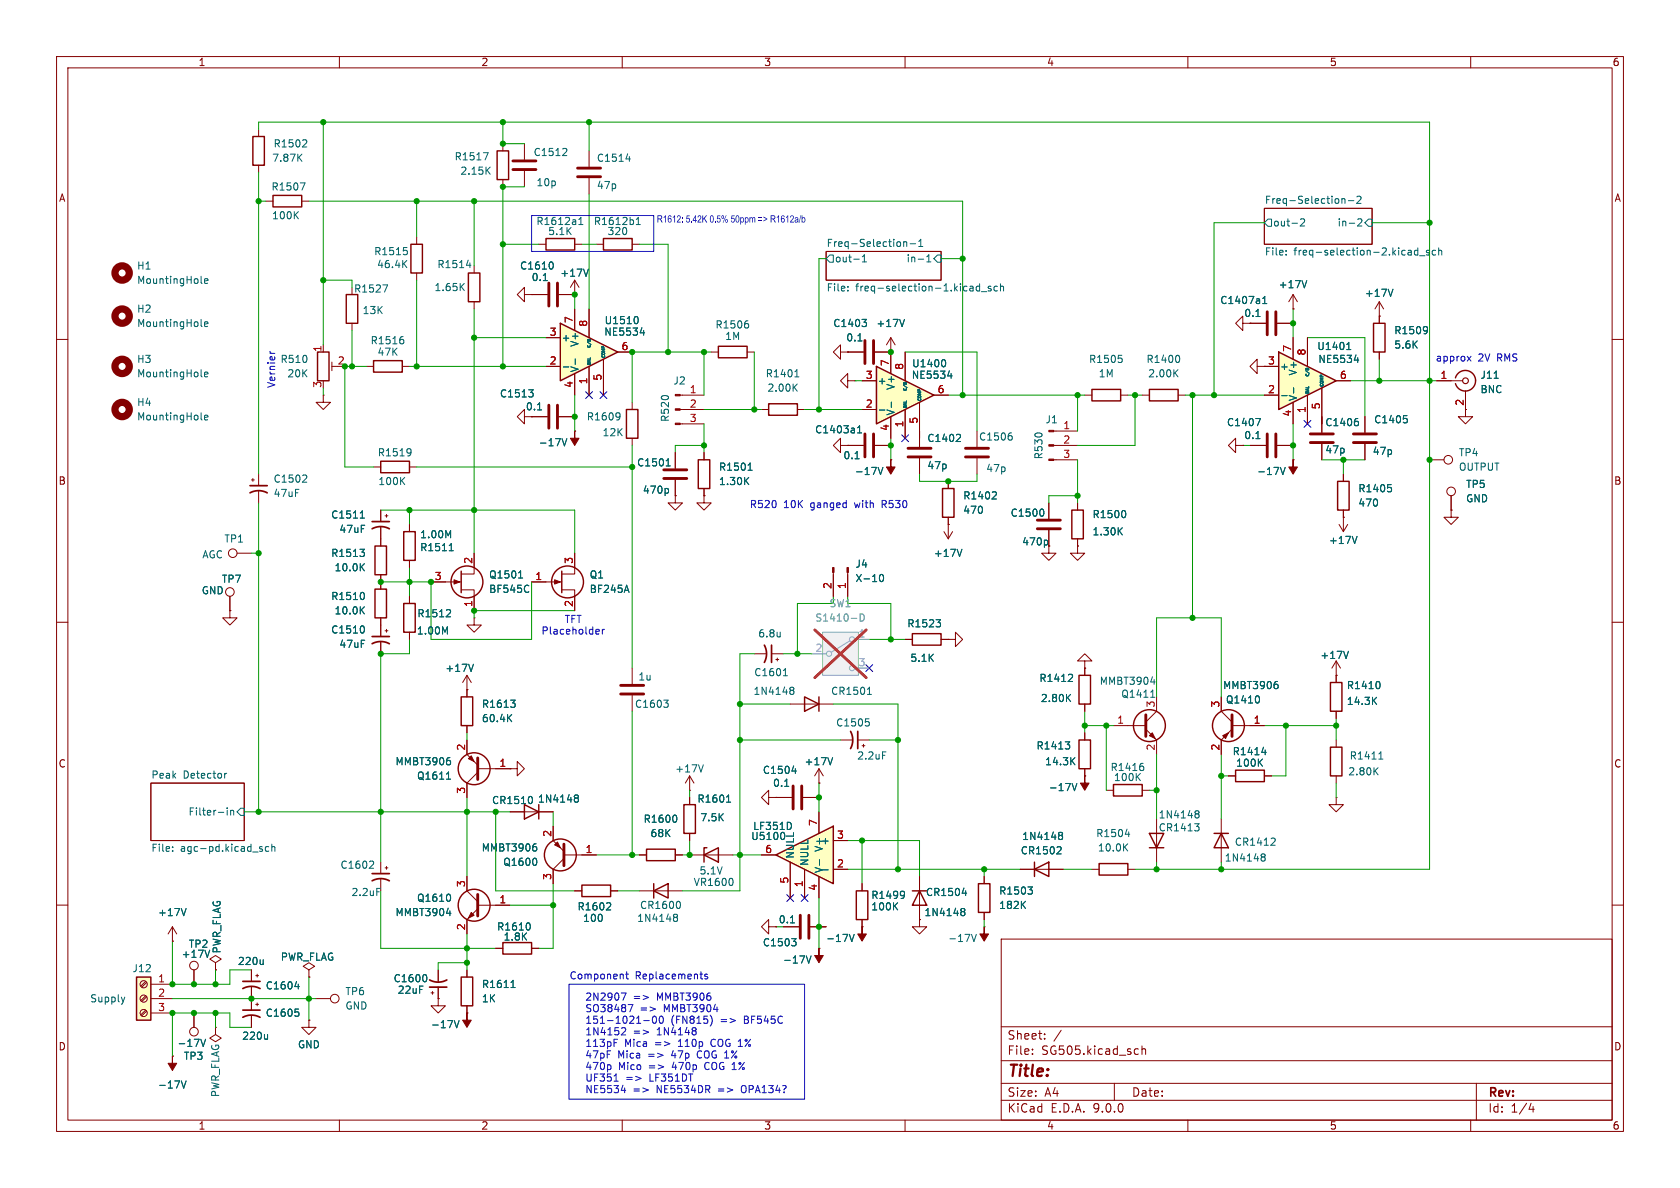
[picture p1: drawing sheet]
<svg xmlns="http://www.w3.org/2000/svg" width="297mm" height="210mm" viewBox="0 0 297 210" stroke-linecap="round" stroke-linejoin="round" font-family="sans-serif">
<defs><g id="words">
<text font-size="2.8" fill="#840000" x="178" y="190.9">Title:</text>
<g font-size="2.1" fill="#840000">
<text x="178" y="184">Sheet:</text>
<text x="178" y="186.7">File:</text>
<text x="184.1" y="186.7">SG505.kicad_sch</text>
<text x="178" y="196.9">KiCad</text>
<text x="178" y="194.1">Size:</text>
<text x="184.7" y="194.1">A4</text>
<text x="185.7" y="196.9">E.D.A.</text>
<text x="193.3" y="196.9">9.0.0</text>
<text x="200" y="194.1">Date:</text>
<text x="263" y="194.3">Rev:</text>
<text x="263" y="196.9">Id:</text>
<text x="267.1" y="196.9">1/4</text>
</g>
<g font-size="1.8" fill="#840000">
<text x="35" y="11.9">1</text>
<text x="85" y="11.9">2</text>
<text x="135" y="11.9">3</text>
<text x="185" y="11.9">4</text>
<text x="235" y="11.9">5</text>
<text x="285" y="11.9">6</text>
<text x="10.3" y="35.9">A</text>
<text x="285.3" y="35.9">A</text>
<text x="10.3" y="85.9">B</text>
<text x="285.3" y="85.9">B</text>
<text x="10.3" y="135.9">C</text>
<text x="285.3" y="135.9">C</text>
<text x="137.6" y="163.4">0.1</text>
<text x="10.3" y="185.9">D</text>
<text x="285.3" y="185.9">D</text>
<text x="35" y="199.9">1</text>
<text x="85" y="199.9">2</text>
<text x="135" y="199.9">3</text>
<text x="185" y="199.9">4</text>
<text x="235" y="199.9">5</text>
<text x="285" y="199.9">6</text>
</g>
<g font-size="1.8" fill="#006464">
<text x="48" y="28.8">7.87K</text>
<text x="48.3" y="26.3">R1502</text>
<text x="80.3" y="28.5">R1517</text>
<text x="94.2" y="27.8">C1512</text>
<text x="105.4" y="28.8">C1514</text>
<text x="47.9" y="33.9">R1507</text>
<text x="81.3" y="31.1">2.15K</text>
<text x="94.8" y="33.1">10p</text>
<text x="105.4" y="33.6">47p</text>
<text x="48" y="39">100K</text>
<text x="94.7" y="40">R1612a1</text>
<text x="96.8" y="41.8">5.1K</text>
<text x="104.9" y="40">R1612b1</text>
<text x="107.3" y="41.8">320</text>
<text x="223.5" y="36.1">Freq-Selection-2</text>
<text x="225" y="40.2">out-2</text>
<text x="236.4" y="40.2">in-2</text>
<text x="24.1" y="47.9">H1</text>
<text x="66" y="45.3">R1515</text>
<text x="66.6" y="47.6">46.4K</text>
<text x="77.2" y="47.6">R1514</text>
<text x="91.8" y="47.9">C1610</text>
<text x="146" y="43.7">Freq-Selection-1</text>
<text x="147.5" y="46.6">out-1</text>
<text x="160.2" y="46.6">in-1</text>
<text x="223.5" y="45.5">File:</text>
<text x="228.7" y="45.5">freq-selection-2.kicad_sch</text>
<text x="24.1" y="50.4">MountingHole</text>
<text x="62.5" y="51.9">R1527</text>
<text x="76.7" y="51.7">1.65K</text>
<text x="93.9" y="49.9">0.1</text>
<text x="99" y="49.1">+17V</text>
<text x="146" y="51.8">File:</text>
<text x="151.3" y="51.8">freq-selection-1.kicad_sch</text>
<text x="215.6" y="53.9">C1407a1</text>
<text x="226" y="51.2">+17V</text>
<text x="241.2" y="52.7">+17V</text>
<text x="24.1" y="55.5">H2</text>
<text x="24.1" y="58">MountingHole</text>
<text x="64" y="55.7">13K</text>
<text x="106.7" y="59.5">NE5534</text>
<text x="106.8" y="57.5">U1510</text>
<text x="126.4" y="58.3">R1506</text>
<text x="147.2" y="58">C1403</text>
<text x="154.8" y="58">+17V</text>
<text x="219.9" y="56.2">0.1</text>
<text x="246.4" y="59.3">R1509</text>
<text x="24.1" y="64.4">H3</text>
<text x="49.5" y="64.4">R510</text>
<text x="65.4" y="61.1">R1516</text>
<text x="66.6" y="63.1">47K</text>
<text x="99.2" y="60.6">+</text>
<text x="102.5" y="65.9" transform="rotate(-90 102.5 65.9)">V-</text>
<text x="102.5" y="61.4" transform="rotate(-90 102.5 61.4)">V+</text>
<text x="128.1" y="60.3">1M</text>
<text x="149.5" y="60.6">0.1</text>
<text x="161.2" y="65.1">U1400</text>
<text x="192.4" y="64.4">R1505</text>
<text x="202.6" y="64.4">R1400</text>
<text x="226.2" y="65.6">+</text>
<text x="232.8" y="62.1">U1401</text>
<text x="233" y="64.4">NE5534</text>
<text x="246.4" y="61.8">5.6K</text>
<text x="24.1" y="72">H4</text>
<text x="24.1" y="66.9">MountingHole</text>
<text x="50.7" y="66.9">20K</text>
<text x="88.3" y="70.5">C1513</text>
<text x="119" y="68.2">J2</text>
<text x="135.3" y="66.9">R1401</text>
<text x="135.6" y="69.4">2.00K</text>
<text x="155.1" y="68.2">+</text>
<text x="158.3" y="69" transform="rotate(-90 158.3 69)">V+</text>
<text x="161.1" y="67.2">NE5534</text>
<text x="194.1" y="66.9">1M</text>
<text x="202.9" y="66.9">2.00K</text>
<text x="229.5" y="71" transform="rotate(-90 229.5 71)">V-</text>
<text x="229.5" y="66.5" transform="rotate(-90 229.5 66.5)">V+</text>
<text x="261.6" y="69.7">BNC</text>
<text x="261.6" y="67.2">J11</text>
<text x="24.1" y="74.5">MountingHole</text>
<text x="92.9" y="72.7">0.1</text>
<text x="103.6" y="74.5">R1609</text>
<text x="106.4" y="77.3">12K</text>
<text x="118.5" y="74.7" transform="rotate(-90 118.5 74.7)">R520</text>
<text x="144" y="76.8">C1403a1</text>
<text x="158.3" y="73.5" transform="rotate(-90 158.3 73.5)">V-</text>
<text x="184.7" y="75">J1</text>
<text x="216.8" y="75.5">C1407</text>
<text x="219.9" y="77.8">0.1</text>
<text x="234.2" y="75.5">C1406</text>
<text x="242.8" y="75">C1405</text>
<text x="66.7" y="80.9">R1519</text>
<text x="95.1" y="79.1">-17V</text>
<text x="112.5" y="82.7">C1501</text>
<text x="127" y="83.4">R1501</text>
<text x="149" y="81.4">0.1</text>
<text x="163.8" y="78.3">C1402</text>
<text x="163.8" y="83.2">47p</text>
<text x="173" y="78.1">C1506</text>
<text x="174.3" y="83.7">47p</text>
<text x="184.5" y="81.3" transform="rotate(-90 184.5 81.3)">R530</text>
<text x="234.2" y="80.4">47p</text>
<text x="242.6" y="80.6">47p</text>
<text x="257.8" y="80.9">TP4</text>
<text x="257.8" y="83.4">OUTPUT</text>
<text x="48.3" y="85.5">C1502</text>
<text x="48.3" y="88.1">47uF</text>
<text x="66.8" y="86">100K</text>
<text x="113.5" y="87.5">470p</text>
<text x="127" y="86">1.30K</text>
<text x="151" y="84.2">-17V</text>
<text x="170.2" y="88.5">R1402</text>
<text x="222.1" y="84.2">-17V</text>
<text x="240" y="89.8">470</text>
<text x="240" y="87.2">R1405</text>
<text x="259.1" y="86.5">TP5</text>
<text x="259.1" y="89">GND</text>
<text x="58.4" y="91.9">C1511</text>
<text x="59.9" y="94.4">47uF</text>
<text x="74.2" y="95.4">1.00M</text>
<text x="170.2" y="91">470</text>
<text x="178.6" y="91.5">C1500</text>
<text x="193" y="94.8">1.30K</text>
<text x="193" y="91.8">R1500</text>
<text x="35.7" y="98.9">AGC</text>
<text x="39.6" y="96.1">TP1</text>
<text x="58.4" y="98.7">R1513</text>
<text x="59.1" y="101.2">10.0K</text>
<text x="74.2" y="97.6">R1511</text>
<text x="151.1" y="100.6">J4</text>
<text x="165" y="98.7">+17V</text>
<text x="180.6" y="96.6">470p</text>
<text x="234.8" y="96.4">+17V</text>
<text x="35.6" y="105.3">GND</text>
<text x="39.1" y="103.2">TP7</text>
<text x="58.4" y="106.3">R1510</text>
<text x="86.4" y="102.5">Q1501</text>
<text x="86.4" y="105">BF545C</text>
<text x="104.1" y="105">BF245A</text>
<text x="104.1" y="102.5">Q1</text>
<text x="151.1" y="103.1">X-10</text>
<text x="58.4" y="112.2">C1510</text>
<text x="59.1" y="108.8">10.0K</text>
<text x="73.6" y="112.4">1.00M</text>
<text x="73.7" y="109.3">R1512</text>
<text x="134" y="112.9">6.8u</text>
<text x="160.3" y="111.1">R1523</text>
<text x="59.9" y="114.7">47uF</text>
<text x="78.6" y="119">+17V</text>
<text x="133.2" y="119.7">C1601</text>
<text x="160.8" y="117.2">5.1K</text>
<text x="233.3" y="116.7">+17V</text>
<text x="85.1" y="125.3">R1613</text>
<text x="112.2" y="125.3">C1603</text>
<text x="112.8" y="120.5">1u</text>
<text x="133.1" y="123">1N4148</text>
<text x="146.8" y="123">CR1501</text>
<text x="183.7" y="120.8">R1412</text>
<text x="183.9" y="124.3">2.80K</text>
<text x="194.3" y="121.3">MMBT3904</text>
<text x="198.1" y="123.5">Q1411</text>
<text x="216.1" y="122">MMBT3906</text>
<text x="216.6" y="124.6">Q1410</text>
<text x="238" y="124.8">14.3K</text>
<text x="238" y="122">R1410</text>
<text x="85.1" y="127.9">60.4K</text>
<text x="147.7" y="128.6">C1505</text>
<text x="26.7" y="137.7">Peak</text>
<text x="32.4" y="137.7">Detector</text>
<text x="69.8" y="135.5">MMBT3906</text>
<text x="119.3" y="136.8">+17V</text>
<text x="134.8" y="137">C1504</text>
<text x="142.1" y="135.5">+17V</text>
<text x="151.4" y="134.5">2.2uF</text>
<text x="183.1" y="132.7">R1413</text>
<text x="184.7" y="135.5">14.3K</text>
<text x="196.2" y="136.5">R1416</text>
<text x="217.8" y="133.7">R1414</text>
<text x="218.4" y="135.7">100K</text>
<text x="238.3" y="137.3">2.80K</text>
<text x="238.5" y="134.5">R1411</text>
<text x="73.6" y="138">Q1611</text>
<text x="86.9" y="142.3">CR1510</text>
<text x="95" y="142.1">1N4148</text>
<text x="123.2" y="142.1">R1601</text>
<text x="136.6" y="139.3">0.1</text>
<text x="185.3" y="140.1">-17V</text>
<text x="196.8" y="138.3">100K</text>
<text x="33.2" y="144.4">Filter-in</text>
<text x="113.7" y="145.6">R1600</text>
<text x="114.9" y="148.2">68K</text>
<text x="123.7" y="145.4">7.5K</text>
<text x="132.7" y="148.7">U5100</text>
<text x="133" y="146.9">LF351D</text>
<text x="145" y="149.5">+</text>
<text x="180.6" y="148.7">1N4148</text>
<text x="193.7" y="148.2">R1504</text>
<text x="204.7" y="147.2">CR1413</text>
<text x="204.7" y="144.9">1N4148</text>
<text x="218.2" y="149.7">CR1412</text>
<text x="26.7" y="150.9">File:</text>
<text x="31.9" y="150.9">agc-pd.kicad_sch</text>
<text x="60.1" y="153.8">C1602</text>
<text x="85.1" y="150.7">MMBT3906</text>
<text x="88.9" y="153.3">Q1600</text>
<text x="123.6" y="154.8">5.1V</text>
<text x="140.6" y="151.9" transform="rotate(-90 140.6 151.9)">NULL</text>
<text x="143.1" y="153.2" transform="rotate(-90 143.1 153.2)">NULL</text>
<text x="145.6" y="154.4" transform="rotate(-90 145.6 154.4)">V-</text>
<text x="145.6" y="150.7" transform="rotate(-90 145.6 150.7)">V+</text>
<text x="180.4" y="151.2">CR1502</text>
<text x="194" y="150.7">10.0K</text>
<text x="216.4" y="152.5">1N4148</text>
<text x="62" y="158.6">2.2uF</text>
<text x="73.6" y="159.6">Q1610</text>
<text x="102" y="161.1">R1602</text>
<text x="113" y="160.9">CR1600</text>
<text x="122.5" y="156.8">VR1600</text>
<text x="153.9" y="161.1">100K</text>
<text x="153.9" y="159.1">R1499</text>
<text x="163.6" y="158.6">CR1504</text>
<text x="176.5" y="160.9">182K</text>
<text x="176.5" y="158.3">R1503</text>
<text x="27.8" y="162.2">+17V</text>
<text x="33.3" y="167.7">TP2</text>
<text x="69.8" y="162.2">MMBT3904</text>
<text x="87.8" y="164.7">R1610</text>
<text x="88.9" y="166.5">1.8K</text>
<text x="103" y="163.2">100</text>
<text x="112.5" y="163.2">1N4148</text>
<text x="134.8" y="167.5">C1503</text>
<text x="145.9" y="166.7">-17V</text>
<text x="163.3" y="162.2">1N4148</text>
<text x="167.5" y="166.7">-17V</text>
<text x="23.3" y="172.1">J12</text>
<text x="32" y="169.5">+17V</text>
<text x="39.2" y="168.6" transform="rotate(-90 39.2 168.6)">PWR_FLAG</text>
<text x="42" y="170.8">220u</text>
<text x="49.5" y="170">PWR_FLAG</text>
<text x="69.5" y="173.8">C1600</text>
<text x="138.3" y="170.5">-17V</text>
<text x="15.8" y="177.4">Supply</text>
<text x="46.9" y="175.1">C1604</text>
<text x="46.9" y="179.9">C1605</text>
<text x="61" y="176.1">TP6</text>
<text x="61" y="178.7">GND</text>
<text x="70.2" y="175.9">22uF</text>
<text x="85.1" y="177.4">1K</text>
<text x="85.1" y="174.9">R1611</text>
<text x="31.3" y="185.3">-17V</text>
<text x="42.7" y="184">220u</text>
<text x="52.6" y="185.5">GND</text>
<text x="76.1" y="182">-17V</text>
<text x="32.4" y="187.6">TP3</text>
<text x="27.8" y="192.6">-17V</text>
<text x="39" y="194" transform="rotate(-90 39 194)">PWR_FLAG</text>
</g>
<g font-size="1.8" fill="#0000c2">
<text x="116.1" y="39.8">R1612:5.42K0.5%50ppm=&gt;R1612a/b</text>
<text x="253.7" y="64.1">approx</text>
<text x="261.3" y="64.1">2V</text>
<text x="264.8" y="64.1">RMS</text>
<text x="48.9" y="68.7" transform="rotate(-90 48.9 68.7)">Vernier</text>
<text x="132.5" y="90">R520</text>
<text x="138.5" y="90">10K</text>
<text x="143.4" y="90">ganged</text>
<text x="151.4" y="90">with</text>
<text x="156.4" y="90">R530</text>
<text x="95.6" y="112.4">Placeholder</text>
<text x="99.7" y="110.3">TFT</text>
<text x="100.6" y="173.3">Component</text>
<text x="112.3" y="173.3">Replacements</text>
<text x="103.4" y="177.1">2N2907</text>
<text x="103.4" y="179.1">SO38487</text>
<text x="111.9" y="177.1">=&gt;</text>
<text x="113.1" y="179.1">=&gt;</text>
<text x="116.2" y="177.1">MMBT3906</text>
<text x="117.5" y="179.1">MMBT3904</text>
<text x="103.4" y="181.2">151-1021-00</text>
<text x="103.4" y="183.2">1N4152</text>
<text x="103.4" y="185.3">113pF</text>
<text x="110.4" y="185.3">Mica</text>
<text x="111.9" y="183.2">=&gt;</text>
<text x="115.9" y="185.3">=&gt;</text>
<text x="116.2" y="183.2">1N4148</text>
<text x="118.6" y="181.2">(FN815)</text>
<text x="120.2" y="185.3">110p</text>
<text x="126.1" y="185.3">COG 1%</text>
<text x="127.5" y="181.2">=&gt;</text>
<text x="131.8" y="181.2">BF545C</text>
<text x="103.4" y="187.3">47pF</text>
<text x="103.4" y="189.4">470p</text>
<text x="103.4" y="191.4">UF351</text>
<text x="109.2" y="187.3">Mica</text>
<text x="109.3" y="189.4">Mico</text>
<text x="110.6" y="191.4">=&gt;</text>
<text x="114.7" y="187.3">=&gt;</text>
<text x="114.8" y="189.4">=&gt;</text>
<text x="114.9" y="191.4">LF351DT</text>
<text x="119" y="187.3">47p</text>
<text x="119.1" y="189.4">470p</text>
<text x="123.7" y="187.3">COG 1%</text>
<text x="125.1" y="189.4">COG 1%</text>
<text x="103.4" y="193.5">NE5534</text>
<text x="111.9" y="193.5">=&gt;</text>
<text x="116.2" y="193.5">NE5534DR</text>
<text x="127.2" y="193.5">=&gt;</text>
<text x="131.5" y="193.5">OPA134?</text>
</g>
<g font-size="1.8" fill="#a90000">
<text x="97.1" y="59.4">3</text>
<text x="101.3" y="57.2" transform="rotate(-90 101.3 57.2)">7</text>
<text x="103.9" y="57.9" transform="rotate(-90 103.9 57.9)">8</text>
<text x="56.9" y="62.3" transform="rotate(-90 56.9 62.3)">1</text>
<text x="59.6" y="64.5">2</text>
<text x="97.1" y="64.5">2</text>
<text x="109.8" y="62">6</text>
<text x="157.2" y="64.8" transform="rotate(-90 157.2 64.8)">7</text>
<text x="159.8" y="65.5" transform="rotate(-90 159.8 65.5)">8</text>
<text x="224.1" y="64.5">3</text>
<text x="228.3" y="62.3" transform="rotate(-90 228.3 62.3)">7</text>
<text x="230.9" y="62.9" transform="rotate(-90 230.9 62.9)">8</text>
<text x="56.9" y="68.7" transform="rotate(-90 56.9 68.7)">3</text>
<text x="101.3" y="68.7" transform="rotate(-90 101.3 68.7)">4</text>
<text x="103.9" y="68" transform="rotate(-90 103.9 68)">1</text>
<text x="106.4" y="67.4" transform="rotate(-90 106.4 67.4)">5</text>
<text x="121.8" y="69.6">1</text>
<text x="153" y="67.1">3</text>
<text x="165.7" y="69.6">6</text>
<text x="224.1" y="69.6">2</text>
<text x="236.8" y="67.1">6</text>
<text x="254.6" y="67.1">1</text>
<text x="258.8" y="71.8" transform="rotate(-90 258.8 71.8)">2</text>
<text x="121.8" y="72.1">2</text>
<text x="121.8" y="74.7">3</text>
<text x="153" y="72.1">2</text>
<text x="157.2" y="76.3" transform="rotate(-90 157.2 76.3)">4</text>
<text x="159.8" y="75.6" transform="rotate(-90 159.8 75.6)">1</text>
<text x="162.3" y="75" transform="rotate(-90 162.3 75)">5</text>
<text x="187.9" y="75.9">1</text>
<text x="228.3" y="73.7" transform="rotate(-90 228.3 73.7)">4</text>
<text x="230.9" y="73.1" transform="rotate(-90 230.9 73.1)">1</text>
<text x="233.4" y="72.5" transform="rotate(-90 233.4 72.5)">5</text>
<text x="187.9" y="78.5">2</text>
<text x="187.9" y="81">3</text>
<text x="83.6" y="99.8" transform="rotate(-90 83.6 99.8)">2</text>
<text x="101.3" y="99.8" transform="rotate(-90 101.3 99.8)">3</text>
<text x="76.8" y="102.6">3</text>
<text x="83.6" y="107.4" transform="rotate(-90 83.6 107.4)">1</text>
<text x="94.5" y="102.6">1</text>
<text x="101.3" y="107.4" transform="rotate(-90 101.3 107.4)">2</text>
<text x="147.1" y="104.2" transform="rotate(-90 147.1 104.2)">2</text>
<text x="149.6" y="104.2" transform="rotate(-90 149.6 104.2)">1</text>
<text x="204.2" y="125.2" transform="rotate(-90 204.2 125.2)">3</text>
<text x="215.6" y="125.2" transform="rotate(-90 215.6 125.2)">3</text>
<text x="197.4" y="128">1</text>
<text x="221.5" y="128">1</text>
<text x="82.3" y="132.8" transform="rotate(-90 82.3 132.8)">2</text>
<text x="88.2" y="135.6">1</text>
<text x="204.2" y="132.8" transform="rotate(-90 204.2 132.8)">2</text>
<text x="215.6" y="132.8" transform="rotate(-90 215.6 132.8)">2</text>
<text x="82.3" y="140.4" transform="rotate(-90 82.3 140.4)">3</text>
<text x="97.5" y="148" transform="rotate(-90 97.5 148)">2</text>
<text x="144.5" y="146.1" transform="rotate(-90 144.5 146.1)">7</text>
<text x="147.9" y="148.3">3</text>
<text x="97.5" y="155.6" transform="rotate(-90 97.5 155.6)">3</text>
<text x="103.4" y="150.9">1</text>
<text x="135.2" y="150.9">6</text>
<text x="147.9" y="153.4">2</text>
<text x="82.3" y="156.9" transform="rotate(-90 82.3 156.9)">3</text>
<text x="88.2" y="159.8">1</text>
<text x="139.4" y="156.3" transform="rotate(-90 139.4 156.3)">5</text>
<text x="142" y="156.9" transform="rotate(-90 142 156.9)">1</text>
<text x="144.5" y="157.6" transform="rotate(-90 144.5 157.6)">4</text>
<text x="82.3" y="164.5" transform="rotate(-90 82.3 164.5)">2</text>
<text x="27.9" y="173.7">1</text>
<text x="27.9" y="176.3">2</text>
<text x="27.9" y="178.8">3</text>
</g>
<g font-size="1.8" fill="#989898">
<text x="146.6" y="107.5">SW1</text>
<text x="144" y="110.1">S1410-D</text>
</g>
<g font-size="1.8" fill="#aaa">
<text x="151.7" y="112.8">1</text>
<text x="144.1" y="115.3">2</text>
<text x="151.7" y="117.9">3</text>
</g>
<g font-size=".7" fill="#006464">
<text x="104.6" y="64.6" transform="rotate(-90 104.6 64.6)">BAL</text>
<text x="104.6" y="61.7" transform="rotate(-90 104.6 61.7)">C/B</text>
<text x="107.2" y="63.4" transform="rotate(-90 107.2 63.4)">COMP</text>
<text x="160.5" y="69.3" transform="rotate(-90 160.5 69.3)">C/B</text>
<text x="163" y="71" transform="rotate(-90 163 71)">COMP</text>
<text x="231.6" y="69.7" transform="rotate(-90 231.6 69.7)">BAL</text>
<text x="231.6" y="66.8" transform="rotate(-90 231.6 66.8)">C/B</text>
<text x="234.2" y="68.5" transform="rotate(-90 234.2 68.5)">COMP</text>
<text x="160.5" y="72.3" transform="rotate(-90 160.5 72.3)">BAL</text>
</g>
</g></defs>
<g fill="none" stroke="#840000" stroke-width=".18">
<path d="M10 10h277v190h-277zM12 12h273v186h-273zM60 10v2M110 10v2M160 10v2M210 10v2M260 10v2M223.5 36.8h19.1v6.4h-19.1zM146 44.5h20.4v5h-20.4zM221 57.2h2.8M225.8 57.2h2.8M10 60h2"/>
<path d="M186.3 76.2h4.2M186.3 78.7h4.2M218.4 78.7v-1.2l-1.2 1.2 1.2 1.3v-1.3h1.3M219.7 78.7h.1M221 78.7h2.8M222.2 64.8v-1.3l-1.2 1.3 1.2 1.2v-1.2h1.3M223.5 64.8h.1M225.8 78.7h2.8M233.7 73.7v2.8M233.7 78.5v2.8M285 60h2M186.3 81.3h4.2"/>
<path d="M237.5 83.8v1.3M237.5 90.2v1.2M10 110h2M111.8 118.1v2.8M133.3 115.6h2.1M136.4 115.6h2M137.2 116.6h.5M137.4 116.3v.5M285 110h2M26.7 138.4h16.5v10.2h-16.5zM111.8 122.9v2.8M121.9 139.7h.1"/>
<path d="M121.9 137.2l-.7 1.2M121.9 137.2l.8 1.2M121.9 137.2v2.5M215.9 123.2v2.5l1.9 1.9M217.2 137.2h1.2M217.8 128.3h5.7M217.8 128.9l-1.9 1.9v2.6M223.5 137.2h1.3M113 151.1h1.3M119.4 151.1h1.2M121.9 151.1h7.6M121.9 141v1.2"/>
<path d="M121.9 147.3v1.3M135.9 141v-1.3l-1.3 1.3 1.3 1.2v-1.2h1.3M137.2 141h.1M137.2 141h2.8M142 141h2.8M10 160h2M30.5 166.4h.1M30.5 163.8l-.8 1.3M30.5 163.8l.7 1.3M30.5 163.8v2.6M34.3 179.1v2.5M38.1 170.2l1-.7-1-.6-1 .6 1 .7v1.3"/>
<path d="M38.1 171.5h.1M44.4 171.5v2M44.4 174.5v4.1M44.4 179.6v2M45.2 172.5h.5M45.2 177.5h.5M45.5 172.2v.5M45.5 177.3v.5M54.6 171.5l1-.7-1-.6-1 .6 1 .7v1.2M54.6 172.7h.1M177 166h108v32h-108zM285 160h2"/>
<path d="M30.5 186.7h.1M38.1 181.6v1.3l1 .6-1 .7-1-.7 1-.6M38.1 181.6h.1M54.6 180.3v1.3h1.3l-1.3 1.3-1.3-1.3h1.3M54.6 180.3h.1M60 198v2M110 198v2M160 198v2M177 194.5h108M177 191.5h108M177 187.5h108M177 181.5h108"/>
<path d="M182.5 186.3v.1M182.5 185.5v.1M184.7 183.6v.1M184.7 182.8v.1M187.6 182.1l-1.3 2M197 191.5v3M200.8 185.4l.4 .1M201.2 186.3l-.4 .1M201.9 185.5l.2-.1 .4 .1v.9M201.9 184.9v1.5M210 198v2M260 198v2"/>
<path d="M261 191.5v6.5M270.7 195l-.4 1.1h.9M271 195.6v1"/>
<circle cx="34.3" cy="182.4" r=".76"/>
</g>
<g fill="none" stroke="#006464" stroke-width=".18">
<path d="M224.2 38.7h.6v1.3h-.6l-.7-.6zM229.9 38.8l.5-.1 .2 .3-.7 .9h.7M237.2 35.1v.9M237.2 35.2l.2-.1 .3 .1 .1 .8M238.4 35.5h.9M239.9 34.8l.5-.1 .2 .3-.8 1h.8M240 38.8l.5-.1 .3 .3-.8 .9h.8M241.9 38.7h.7v1.3h-.7l-.6-.6zM146 45.7l.7-.6h.6v1.3h-.6zM149.9 51.3v.1M149.9 50.7v.1M150.9 45.8h1"/>
<path d="M152.4 46.3h.8M152.4 45.4l.4-.4v1.3M159.8 42.7v.9M159.8 42.8l.1-.1 .3 .1 .1 .8M160.9 43.1h1M162.4 43.6h.7M162.4 42.7l.4-.4v1.3M163.8 46.3h.8M163.8 45.4l.4-.4v1.3M165.7 45.1h.7v1.3h-.7l-.6-.7zM173.2 50.2v1.2M173.2 50.7l-.4-.1-.2 .2 .1 .6h.5"/>
<path d="M173.5 51.6h1M175.2 50.7l-.3-.1-.2 .2 .1 .2 .4 .1v.3h-.5M176.3 50.7l-.3-.1-.3 .2 .1 .6h.5M176.9 50.7l.2-.1 .3 .1v.7M176.9 50.2v1.2M222 56h.8M223.2 53.7h.8M223.2 52.8l.4-.4v1.3M227.4 45v.1M227.4 44.3v.1M250.7 43.8v1.3M250.7 44.3l-.4-.1-.3 .3 .2 .5h.5"/>
<path d="M251 45.2h.9M252.6 44.3l-.3-.1-.1 .2v.2l.4 .1v.3h-.4M253.8 44.3l-.4-.1-.2 .3 .1 .5h.5M254.3 44.4l.2-.2 .3 .1 .1 .8M254.3 43.8v1.3M222 74h.8l-.5 1.3M222 77.5h.8M239.8 74h.2M239.9 74.5l.3 .2v.3l-.3 .3M245.3 85.7h.6M245.8 86.2l.2 .2v.3l-.2 .2M137.9 111.7v.9"/>
<path d="M137.9 112.5h.1M138.5 119.5h.7M138.6 118.5l.2-.3v1.3M39.7 136.7v.9M40.1 136.7l-.4 .3M117.3 123.8h.8l-.4 .5M117.9 124.3l.2 .2v.3l-.2 .2M124.3 135.2l-.4 1.3M138.7 139h.7M140 136.3h.8M140.6 135.9v.8M222.5 123.1l.2 .4-.2 .7"/>
<path d="M222.6 134.7l.6 .8M223.1 133h.8M223.2 134.2l-.7 .7M223.7 132.6v.8M225.6 120.5h.2M225.7 121l.3 .2v.3l-.3 .2M30.5 150.4v.1M30.5 149.7v.1M40.2 142.8v.1M40.2 143.2v.9M40.8 143.2v.9M40.8 143.4l.2-.2 .3 .1v.8"/>
<path d="M42.5 142.9h.7v1.2h-.7l-.6-.6zM46.1 150.1h.3v.2l-.2 .2h-.2M46.1 149.7h.3M47.5 149.7h-.3l-.3 .2 .1 .5h.5M48.1 149.8l.1-.1h.3l.1 .8M48.1 149.2v1.3M119.3 144.1a.79 .79 0 0 1 0 1.3M128.4 141.8h.8M128.6 140.8l.2-.3v1.3M129.5 155.4l.1 .3-.1 .7M32.9 160.6l-.4 1.3M46.5 169.7v.8"/>
<path d="M46.5 170.4l-.1 .1M52.1 174.4h.8M52.2 178.4h.6M52.6 178.9l.3 .2v.3l-.3 .2M52.7 174v.8M32.1 191.1l.4 1.2 .4-1.2M35.5 183.7l.4 1.3 .4-1.3M47.3 182.9v.8M47.3 183.6l-.2 .1"/>
</g>
<g fill="#840000" stroke="#840000" stroke-width=".18">
<path d="M185.4 76.1h.9v.2h-.9z"/>
<path d="M185.4 78.6h.9v.3h-.9z"/>
<path d="M185.4 81.2h.9v.2h-.9z"/>
<path d="M30.5 186.7v1.3h.7l-.7 1.2-.8-1.2h.8z"/>
<path d="M216.2 130l1-.5-.5 1.1z"/>
</g>
<g fill="none" stroke="#840000" stroke-width=".25">
<path d="M236.5 85.1h2v5.1h-2zM218.4 136.1h5.1v2.1h-5.1zM114.3 150.1h5.1v2h-5.1zM120.9 142.2h2v5.1h-2zM124.5 151.1l2.5-1.2v2.5zM125 149.9h-.5v2.5"/>
<circle cx="217.2" cy="128.3" r="2.82"/>
</g>
<path d="M224 55.1v4.1M225.6 55.1v4.1M224 76.7v4.1M225.6 76.7v4.1M231.6 76.7h4.1M231.6 78.2h4.1M109.7 122.7h4.1M109.7 121.2h4.1M140.2 138.9v4.1M141.7 138.9v4.1M217.8 126.4v3.8" fill="none" stroke="#840000" stroke-width=".51"/>
<path d="M135.1 114a3.2 3.2 0 0 1 0 3.1M136.4 114v3.1M42.9 174.8a3.2 3.2 0 0 1 3.1 0M42.9 179.8a3.2 3.2 0 0 1 3.1 0M42.9 173.5h3.1M42.9 178.6h3.1" fill="none" stroke="#840000" stroke-width=".3"/>
<path d="M226.1 62.2l10.1 5.1-10.1 5.1z" fill="#ffffc2"/>
<g fill="none" stroke="#840000" stroke-width=".25">
<path d="M242.8 57.2h2.1v5h-2.1zM193 68.8h5.1v2.1h-5.1zM203.2 68.8h5.1v2.1h-5.1zM226.1 62.2l10.1 5.1-10.1 5.1zM257.3 66.8a1.81 1.81 0 0 1 2.8-1 1.81 1.81 0 0 1 0 3 1.81 1.81 0 0 1-2.8-1M166.6 86.4h2.1v5h-2.1zM66.3 104.1h2v5.1h-2zM71.4 106.7h2v5.1h-2zM81.5 123.2h2.1v5.1h-2.1zM235.2 132.1h2v5.1h-2zM235.2 120.7h2v5h-2zM102.9 156.5h5v2h-5z"/>
<path d="M115.6 157.5l2.5-1.3v2.6zM115.6 156.2v2.6M214.6 147.3h2.6M215.9 147.3l1.3 2.6h-2.6zM81.5 172.7h2.1v5.1h-2.1zM88.9 166.6h5.1v2.1h-5.1z"/>
<circle cx="83.8" cy="135.9" r="2.82"/>
<circle cx="99.1" cy="151.1" r="2.82"/>
<circle cx="83.8" cy="160" r="2.82"/>
</g>
<g fill="none" stroke="#840000" stroke-width=".18">
<path d="M228.6 54.6h.1M228.6 52.1v2.5M228.6 59.7v3.8M228.6 52.1l-.8 1.2M228.6 52.1l.8 1.2M231.1 59.7v5.1M243.8 55.9h.1M243.8 53.3l-.7 1.3M243.8 53.3l.8 1.3M243.8 53.3v3.9M172.7 76.2v2.8M191.8 69.9h1.2"/>
<path d="M198.1 69.9h1.3M201.9 69.9h1.3M208.3 69.9h1.2M223.5 64.8h2.6M223.5 69.9h2.6M228.6 71.1v3.8M231.1 69.9v5M233.7 68.6v6.3M236.2 67.3h2.6M243.8 62.2v1.3M254 67.3h4.6M259.1 69.1v4.6h1.2l-1.2 1.2-1.3-1.2h1.3"/>
<path d="M167.6 85.1v1.3M167.6 91.4v1.3M172.7 81v2.8M185.4 96.5v1.3h1.3l-1.3 1.3-1.3-1.3h1.3M185.4 96.5h.1M185.4 88.9v2.8M185.4 93.7v2.8M190.5 96.5v1.3h1.3l-1.3 1.3-1.3-1.3h1.3M190.5 96.5h.1M236.7 92.7l.8 1.3M237.5 91.4h.1M237.5 91.4v2.6"/>
<path d="M238.3 92.7l-.8 1.3M252.7 81.3h2.6M256.5 90.2v1.2h1.3l-1.3 1.3-1.2-1.3h1.2M256.5 90.2h.1M256.5 87.6v2.6M40.6 108v1.2h1.3l-1.3 1.3-1.2-1.3h1.2M40.6 108h.1M40.6 105.4v2.6M67.3 102.9v1.2M67.3 109.2v3.3M67.3 113.5v2.1M68.1 111.5h.5"/>
<path d="M68.3 111.3v.5M72.4 105.4v1.3M72.4 111.8v1.2M82.5 119.4v3.8M82.5 119.4l-.7 1.3M82.5 119.4l.8 1.3M83.8 109.2v1.3h-1.3l1.3 1.3 1.3-1.3h-1.3M83.8 109.2h.1M236.2 119.4h.1M236.2 116.8v3.9M236.2 116.8l-.7 1.3M236.2 116.8l.8 1.3"/>
<path d="M82.5 121.9h.1M82.5 128.3v1.2M82.5 130.8v2.6l2 1.9M84.5 136.5l-2 1.9v2.6M84.5 135.9h5.7M236.2 125.7v1.3M236.2 130.8v1.3M236.2 137.2v1.2M67.3 152.4v2M67.3 155.4v2.1M68.1 153.4h.5M68.3 153.2v.5"/>
<path d="M82.5 154.9v2.6l2 1.9M97.8 146.1v2.5l1.9 1.9M99.7 151.1h5.7M99.7 151.8l-1.9 1.9v2.5M101.6 157.5h1.3M107.9 157.5h1.3M113 157.5h7.6M215.9 144.8v7.6M236.2 141v1.2h1.3l-1.3 1.3-1.3-1.3h1.3M236.2 141h.1M55.9 176.5h2.5M76.2 175.5h.5"/>
<path d="M76.5 175.3v.5M77.5 176.5v1.3h1.2l-1.2 1.3-1.3-1.3h1.3M77.5 176.5h.1M77.5 171.5v2M77.5 174.5v2M82.5 179.1h.1M82.5 171.5v1.2M82.5 177.8v1.3M84.5 160h5.7M84.5 160.7l-2 1.9v2.5M87.6 167.6h1.3M94 167.6h1.2"/>
<path d="M135.9 163.8v1.3l-1.3-1.3 1.3-1.2v1.2h1.3M138.4 163.8h2.8M143.3 163.8h2.7M144.8 167.6h.1"/>
<circle cx="256" cy="81.3" r=".76"/>
<circle cx="256.5" cy="86.9" r=".76"/>
<circle cx="40.6" cy="104.6" r=".76"/>
<circle cx="59.2" cy="176.5" r=".76"/>
</g>
<g fill="none" stroke="#006464" stroke-width=".18">
<path d="M231 49.6l-.4 1.3M246.3 51.1l-.5 1.3M252.1 57.7l.2 .2a1.03 1.03 0 0 1-.2 1M252.4 58.3l-.3 .2M178.6 76.5h.2M178.7 77l.3 .3v.3l-.3 .2M197.7 62.8h.6M198.2 63.3l.2 .2v.3l-.2 .3M207.7 65.9l.5 .7M208.2 65.3l-.7 .8M208.2 62.8a.79 .79 0 0 1 0 1.3M226.6 69.9h1"/>
<path d="M228.7 68.5v1M230.8 65.6l.7 .4M230.9 68.6h.5M230.9 69.3v.2h.5M231.1 65.1l-.2 .1v.2h.5l-.1-.3-.2 .1M231.1 65.1v.1M231.1 65.2h.1M231.1 65.2v.2M231.4 68.7l-.5 .2 .5 .2M238.1 61.8h.7M238.2 60.8l.2-.3v1.3M239.4 63.7h.8"/>
<path d="M240 63.2v.9M264.2 66.9h.7M175.9 86.9l.3 .3-.1 .3-.7 .7h.8M184.2 90a.79 .79 0 0 1 0 1.3M185 95.5l.2 .2v.4l-.2 .2M239.9 94.8l-.4 1.3M63.9 107.8l.5 .7M64.1 110.6a.79 .79 0 0 1 0 1.3M64.1 104.7a.79 .79 0 0 1 0 1.3M64.4 107.3l-.7 .7M78.7 111.7l.4-.9v1.3M79.4 107.8l.3 .2-.1 .3-.7 .7h.8"/>
<path d="M83.7 117.4l-.4 1.3M238.4 115.1l-.4 1.3M78.9 137.7h.8M79.2 136.7l.1-.2v1.2M79.3 133.9h.2M79.4 134.4l.3 .3v.3l-.3 .2M89.9 126.9l.6 .7M90.3 123.8h.8l-.5 .5M90.5 126.3l-.8 .7M90.8 124.3l.3 .2v.3l-.3 .2M242.8 123.8l.6 .7M243.1 136.3l.5 .7"/>
<path d="M243.4 123.3l-.8 .7M243.6 135.7l-.7 .7M243.7 120.5a.79 .79 0 0 1 0 1.2M243.8 134.2h.7M243.9 133.2l.2-.3v1.3M65.8 152.2l.3 .3-.1 .3-.7 .7h.8M66.6 157h.6M79.5 158.1l.2 .4-.2 .8M94.5 149.2h.3M94.7 149.7l.2 .2v.3l-.2 .2M94.7 151.8l.2 .4-.2 .7M107.7 159.6l.3 .2-.1 .3-.7 .8h.8"/>
<path d="M120 159.3a.79 .79 0 0 1 0 1.3M223.1 151.4l.1 .1M223.1 151l.3-.1 .2 .2 .1 .1-.3 .3M223.2 151.5h.2M223.2 151.5l-.1 .1M223.4 151.5l.3 .2-.1 .4-.2 .1h-.3M225.2 148.2l.2 .2v.3l-.7 .7h.7M75.2 172.3a.79 .79 0 0 1 0 1.3M78.9 161.4h.8M79.5 161v.9M90.3 174.6h.8M90.5 173.6l.2-.3v1.3"/>
<path d="M93.4 163.1a.79 .79 0 0 1 0 1.3M119.2 162.1l.1 .1M119.2 161.7l.3-.1 .2 .1 .1 .2-.3 .3M119.3 162.2h.2M119.3 162.2h-.1M119.5 162.2l.3 .2-.1 .4-.2 .1-.3-.1M139.7 163.1h.8M139.9 165.9h.8l-.4 .5M140.5 166.4l.2 .3v.3l-.2 .2M142.5 169l.5 1.3 .4-1.3M80.3 180.4l.4 1.3 .5-1.3"/>
</g>
<path d="M170.7 79.2h4.1M170.7 80.8h4.1M183.4 93.5h4.1M183.4 91.9h4.1M84.5 134v3.8M84.5 158.1v3.8M99.7 149.2v3.8M141.5 161.8v4.1M143 161.8v4.1" fill="none" stroke="#840000" stroke-width=".51"/>
<g fill="#840000" stroke="#840000" stroke-width=".18">
<path d="M83.3 161.3l.5 .5-1 .5z"/>
<path d="M82.5 179.1v1.2h.8l-.8 1.3-.7-1.3h.7z"/>
<path d="M144.8 167.6v1.3h.7l-.7 1.3-.8-1.3h.8z"/>
<path d="M83.3 133.6l.5 1-1-.5z"/>
<path d="M98 149.4l.6-.6 .5 1.1z"/>
</g>
<path d="M65.8 113.8a3.2 3.2 0 0 1 3 0M65.8 112.5h3M65.8 155.7a3.2 3.2 0 0 1 3 0M65.8 154.4h3M75.9 173.2a3.2 3.2 0 0 0 3.1 0M75.9 174.5h3.1" fill="none" stroke="#840000" stroke-width=".3"/>
<circle cx="259.1" cy="67.3" r=".51" fill="none" stroke="#840000" stroke-width=".2"/>
<path d="M24.1 172.7h2.6v7.6h-2.6z" fill="#ffffc2"/>
<g fill="none" stroke="#840000" stroke-width=".25">
<path d="M189.5 90.2h2v5.1h-2zM190.8 119.4h2v5.1h-2zM142.2 123.2l2.6 1.3-2.6 1.2zM144.8 123.2v2.5M190.8 130.8h2v5.1h-2zM196.8 138.7h5.1v2h-5.1zM92.7 142.2l2.5 1.3-2.5 1.3zM95.2 142.2v2.6M151.4 157.5h2v5.1h-2zM161.3 157.5h2.5M162.6 157.5l1.2 2.5h-2.5zM173 156.2h2v5.1h-2z"/>
<path d="M182.9 153.7l2.5-1.3v2.5zM182.9 152.4v2.5M194.3 152.7h5.1v2h-5.1zM203.2 147.3h2.5l-1.2 2.6zM203.2 149.9h2.5M24.1 172.7h2.6v7.6h-2.6z"/>
<circle cx="203.2" cy="128.3" r="2.82"/>
</g>
<g fill="none" stroke="#840000" stroke-width=".18">
<path d="M219.7 57.2v-1.3l-1.3 1.3 1.3 1.2v-1.2h1.3M221 57.2h.1M241.3 73.7v2.8M241.3 78.5v2.8M190.5 88.9v1.3M190.5 95.3v1.2M228.6 81.3h.1M191.8 116.8h1.2l-1.2-1.2-1.3 1.2h1.3v1.3M191.8 118.1h.1M191.8 118.1v1.3M90.2 135.9h1.2v-1.3l1.3 1.3-1.3 1.3v-1.3M90.2 135.9h.1"/>
<path d="M139.7 124.5h7.6M191.8 137.2h.1M191.8 124.5v1.2M191.8 129.5v1.3M191.8 135.9v1.3M195.6 139.7h1.2M196.8 128.3h5.8M201.9 139.7h1.3M202.6 128.9l1.9 1.9v2.6M204.5 123.2v2.5l-1.9 1.9M90.2 143.5h7.6M152.4 156.2v1.3"/>
<path d="M162.6 154.9v7.7M174 154.9v1.3M180.3 153.7h7.7M193 153.7h1.3M199.4 153.7h1.3M204.5 144.8v7.6M25.8 173.5l-.9 .8M25.8 176l-.9 .9M25.8 178.6l-.9 .8M25.9 173.7l-.8 .8M25.9 176.2l-.8 .8M25.9 178.7l-.8 .9"/>
<path d="M26.7 174h3.8M26.7 176.5h3.8M26.7 179.1h3.8M34.3 171.5v2.5M152.4 162.6v1.2M162.6 162.6v1.2h1.2l-1.2 1.3-1.3-1.3h1.3M162.6 162.6h.1M174 163.8h.1M174 161.3v1.3"/>
<circle cx="25.4" cy="179.1" r=".63"/>
<circle cx="25.4" cy="176.5" r=".63"/>
<circle cx="25.4" cy="174" r=".63"/>
<circle cx="34.3" cy="170.7" r=".76"/>
</g>
<g fill="none" stroke="#006464" stroke-width=".18">
<path d="M248.1 73.5h.6M248.6 74l.2 .2v.3l-.2 .2M197.9 93.8l.5 .8M198.4 93.3l-.7 .7M198.7 90.2a.79 .79 0 0 1 0 1.3M226.4 82.6l.4 1.3 .4-1.3M189.4 119.2l.2 .2v.3l-.8 .8h.8M139.7 122h.2M139.7 121.5h.4l.2 .1 .1 .2-.3 .2M139.9 122l-.2 .1M139.9 122h.2M140.1 122l.3 .3-.1 .3-.2 .2-.4-.1"/>
<path d="M153.3 122.8h.8M153.6 121.7l.1-.2v1.3M188.3 131.1h.8l-.4 .5M188.7 123.3l.6 .7M188.9 131.6l.2 .3v.3l-.2 .2M189.3 122.8l-.8 .7M189.5 134.5l.5 .7M189.5 138.5l.5 1.3 .4-1.3M190 133.9l-.7 .8M201.1 137.3l.5 .7M201.6 136.7l-.7 .7M201.8 134.9h.3"/>
<path d="M202 135.4l.2 .3v.3l-.2 .2M203.4 120.6h.8M203.4 123.3h.8M203.7 122.2l.1-.2v1.3M204 120.1v.9M93.8 140.8a.79 .79 0 0 1 0 1.3M101.6 141l.2 .1M101.6 140.6l.4-.1 .2 .2 .1 .1-.3 .3M101.8 141.1h.2M101.8 141.1h-.2M102 141.1l.3 .2-.1 .4-.2 .1-.4-.1M158.7 159.6l-.7 .7"/>
<path d="M159.7 157.6l.1 .1a1.03 1.03 0 0 1-.1 1.1M159.9 158.1l-.2 .2M170.1 157.9h.8M170.7 157.5v.8M180.8 159.9l.5 .7M181.3 159.3l-.7 .8M181.7 156.8h.8l-.4 .5M182.3 157.3l.2 .2v.3l-.2 .3M187.2 147.6l.2 .1M187.2 147.2l.4-.1 .2 .2 .1 .1-.3 .3M187.4 149.7l.2 .2-.1 .3-.7 .7h.8M187.4 147.7h.2"/>
<path d="M187.4 147.7h-.2M187.6 147.7l.3 .2-.1 .4-.2 .1-.4-.1M198.8 149.7l.6 .7M198.9 147.5h.8M199.4 149.2l-.8 .7M199.5 147.1v.8M211.2 145.6h.8l-.4 .5M211.4 143.4l.3-.1 .2 .1 .1 .2-.3 .3M211.4 143.8l.1 .1M211.5 143.9h.2M211.5 143.9h-.1M211.7 146.1l.3 .2v.3l-.3 .3"/>
<path d="M211.7 143.9l.3 .2-.1 .4-.2 .1-.3-.1M22.1 176.3l-.3 .8M37.1 168l-.4 1.2M158.1 160.1l.6 .8M170 161.1h.1M170 160.7l.3-.1 .2 .1 .1 .2-.3 .2M170.1 161.1h.2M170.1 161.1l-.1 .1M170.3 161.1l.3 .3-.1 .3-.2 .2-.3-.1M171.8 165.2l.4 1.2 .4-1.2"/>
</g>
<g fill="#840000" stroke="#840000" stroke-width=".18">
<path d="M228.6 81.3v1.3h.8l-.8 1.2-.8-1.2h.8z"/>
<path d="M203.2 130l.5-.5 .5 1.1z"/>
<path d="M191.8 137.2v1.2h.7l-.7 1.3-.8-1.3h.8z"/>
<path d="M174 163.8v1.3h.8l-.8 1.3-.8-1.3h.8z"/>
</g>
<path d="M239.3 76.7h4M239.3 78.2h4M202.6 126.4v3.8" fill="none" stroke="#840000" stroke-width=".51"/>
<path d="M145.4 111.8h6.4v7.6h-6.4z" fill="#f0f0f0"/>
<g fill="none" stroke="#a1a1a1" stroke-width=".18">
<path d="M143.5 115.6h2.5M145.4 111.8h6.4v7.6h-6.4zM150.2 113.3l-3.3 2M151.1 113h2.6M151.1 118.1h2.6"/>
<circle cx="146.6" cy="115.6" r=".46"/>
<circle cx="150.6" cy="113" r=".46"/>
<circle cx="150.6" cy="118.1" r=".46"/>
</g>
<path d="M152.1 108.5a.64 .64 0 0 1 .7 .7 .64 .64 0 0 1-.7 .6z" fill="none" stroke="#989898" stroke-width=".18"/>
<path d="M144 111.3l9.1 8.5M153.1 111.3l-9.1 8.5" fill="none" stroke="#e12e31" stroke-width=".46"/>
<path d="M152.4 163.8v1.3h.8l-.8 1.3-.8-1.3h.8z" fill="#840000" stroke="#840000" stroke-width=".18"/>
<path d="M152.4 163.8h.1" fill="none" stroke="#840000" stroke-width=".18"/>
<path d="M150.2 165.2l.4 1.2 .4-1.2" fill="none" stroke="#006464" stroke-width=".18"/>
<path d="M137.2 151.1l10.1-5v10.1z" fill="#ffffc2"/>
<path d="M44.7 24.1h2v5.1h-2zM48.3 34.5h5v2.1h-5zM87.9 26.7h2v5.1h-2zM61.2 52.1h2v5.1h-2zM72.6 43.2h2.1v5.1h-2.1zM82.8 48.3h2v5h-2zM96.5 42.2h5.1v2h-5.1zM106.7 42.2h5.1v2h-5.1zM135.9 71.4h5.1v2h-5.1zM123.4 81.3h2.1v5.1h-2.1zM161.3 112h5.1v2h-5.1zM137.2 151.1l10.1-5v10.1z" fill="none" stroke="#840000" stroke-width=".25"/>
<g fill="none" stroke="#840000" stroke-width=".18">
<path d="M45.7 22.9v1.2M45.7 29.2v1.3M47 35.6h1.3M53.3 35.6h1.3M88.9 25.4v1.3M88.9 31.8v1.2M92.7 25.4v2.8M92.7 30.2v2.8M104.1 26.7v2.8M104.1 31.5v2.8M62.2 57.2v1.2M73.7 41.9v1.3"/>
<path d="M73.7 48.3v1.2M83.8 47v1.3M83.8 53.3v1.3M92.7 52.1v-1.3l-1.3 1.3 1.3 1.2v-1.2h1.3M94 52.1h.1M94 52.1h2.8M95.2 43.2h1.3M98.8 52.1h2.8M101.6 52.1h.1M101.6 49.5l-.8 1.3M101.6 49.5l.8 1.3M101.6 49.5v2.6"/>
<path d="M101.6 43.2h1.3M105.4 43.2h1.3M111.8 43.2h1.2M134.6 72.4h1.3M141 72.4h1.2M148.6 78.7v-1.2l-1.3 1.2 1.3 1.3v-1.3h1.3M149.9 78.7h.1M149.9 78.7h2.8M154.7 78.7h2.8M162.6 76.2v2.8M41.9 97.8h2.5M124.5 80v1.3"/>
<path d="M124.5 86.4v1.2M157.5 81.3h.1M162.6 81v2.8M166.9 94l.7 1.3M167.6 92.7h.1M167.6 92.7v2.6M168.4 94l-.8 1.3M147.3 101.2v4.2M149.9 101.2v4.2M160 113h1.3M166.4 113h1.2M167.6 113h1.3v-1.2l1.3 1.2-1.3 1.3v-1.3"/>
<path d="M167.6 113h.1M144.8 138.4h.1M144.8 135.9v2.5M144.8 135.9l-.8 1.3M144.8 135.9l.7 1.3M148.6 130.8h2M151.6 130.8h2.1M152.4 131.8h.5M152.7 131.6v.5M134.6 151.1h2.6M139.7 152.4v6.4M142.2 153.7v5.1"/>
<path d="M144.8 143.5v3.8M144.8 154.9v3.9M147.3 148.6h2.6M147.3 153.7h2.6"/>
<circle cx="41.1" cy="97.8" r=".76"/>
</g>
<g fill="none" stroke="#006464" stroke-width=".18">
<path d="M52.2 38l.6 .7M52.8 37.4l-.8 .7M52.8 27.8l.6 .7M53.1 32.3h.8l-.5 1.3M53.4 27.2l-.7 .8M54 24.7l.2 .3v.3l-.7 .7h.7M85.5 27h.8l-.5 1.3M86.1 30.1l.6 .7M86.7 29.5l-.8 .8M100 26.2l.2 .3v.3l-.8 .7h.8M102.3 39.7h.8M102.3 38.8l.4-.4v1.3"/>
<path d="M110.7 28.1h.7M111.3 27.7v.8M112.5 39.7h.7M112.5 38.8l.3-.4v1.3M67.7 50.4h.8l-.5 1.2M71.4 43.8h.6M71.4 46.6l.5 .7M71.8 44.2l.2 .3v.3l-.2 .2M71.9 46l-.7 .8M81.5 50.7l.6 .7M82.1 50.1l-.7 .7M82.5 46.9h.8"/>
<path d="M83.1 46.5v.8M96 49.6h.8M97.5 46.3a.79 .79 0 0 1 0 1.3M104 47.6l-.4 1.2M140.4 68.4l.5 .8M140.5 66.6h.7M140.6 65.7l.3-.4v1.3M140.9 67.9l-.7 .7M151.6 76.5h.7M151.6 75.6l.4-.3v1.2M169.6 76.8l.2 .2-.1 .3-.7 .7h.8M131.8 84.9l.6 .8"/>
<path d="M132.3 83.1h.7M132.4 82.2l.2-.3v1.2M132.4 84.4l-.8 .7M151.2 81.1h.7M155.2 82.6l.5 1.3 .4-1.3M170.1 97.1l-.5 1.3M155.6 101.7l.2-.2a.68 .68 0 0 1 .4 .7 .68 .68 0 0 1-.4 .6l-.2-.1-.1-.4zM165.5 109.5h.8l-.5 .5M166 110l.3 .3v.3l-.3 .2M147.2 133.9l-.4 1.3M153 127.1h.6M153.4 127.6l.3 .2v.3l-.3 .2"/>
<path d="M156 132.9h.6M138.7 147.4v.2M138.7 147.9l-.1 .4-.2 .1M139.9 145.7v.6M144.9 152v.9M145.4 153.8h1"/>
</g>
<path d="M150.4 129.3a3.2 3.2 0 0 1 0 3M151.6 129.3v3" fill="none" stroke="#840000" stroke-width=".3"/>
<path d="M90.7 28.4h4M90.7 30h4M102.1 29.7h4.1M102.1 31.2h4.1M97 50v4.1M98.6 50v4.1M152.9 76.7v4.1M154.4 76.7v4.1M160.5 79.2h4.1M160.5 80.8h4.1" fill="none" stroke="#840000" stroke-width=".51"/>
<g fill="#840000" stroke="#840000" stroke-width=".18">
<path d="M157.5 81.3v1.3h.7l-.7 1.2-.8-1.2h.8z"/>
<path d="M149.7 100.3h.3v.9h-.3z"/>
<path d="M147.2 100.3h.2v.9h-.2z"/>
</g>
<path d="M99.1 57.2l10.1 5-10.1 5.1z" fill="#ffffc2"/>
<path d="M99.1 57.2l10.1 5-10.1 5.1zM127 61.2h5.1v2h-5.1z" fill="none" stroke="#840000" stroke-width=".25"/>
<g fill="none" stroke="#840000" stroke-width=".18">
<path d="M96.5 59.7h2.6M101.6 54.6v3.8M104.1 54.6v5.1M157.5 59.7l-.8 1.3M157.5 59.7l.7 1.3M157.5 59.7v2.5M96.5 64.8h2.6M101.6 66v3.9M104.1 64.8v5.1M106.7 63.5v6.4M109.2 62.2h2.6M125.7 62.2h1.3"/>
<path d="M132.1 62.2h1.2M148.6 62.2v-1.2l-1.3 1.2 1.3 1.3v-1.3h1.3M149.9 62.2h.1M149.9 67.3v-1.3l-1.3 1.3 1.3 1.3v-1.3h1.2M151.1 67.3h.1M157.5 62.2h.1"/>
</g>
<g fill="none" stroke="#006464" stroke-width=".18">
<path d="M112.5 56a.79 .79 0 0 1 0 1.2M113.2 58.8h.8M113.8 58.4v.9M132 56.7h.2M132.1 57.2l.3 .2v.3l-.3 .3M159.9 56.5l-.4 1.2M99.6 64.9h1M101.7 63.5v.9M103.8 60.5l.7 .4M103.9 63.5h.5M103.9 60.1l.4-.1 .1 .3h-.5zM103.9 64.2v.2h.5"/>
<path d="M104.1 60.1v.2M104.4 63.6l-.5 .2 .5 .2"/>
</g>
<path d="M154.9 64.8l10.2 5.1-10.2 5z" fill="#ffffc2"/>
<g fill="none" stroke="#840000" stroke-width=".25">
<path d="M56.1 62.2h2.1v5.1h-2.1zM66 63.8h5.1v2h-5.1zM110.7 72.4h2.1v5.1h-2.1zM154.9 64.8l10.2 5.1-10.2 5zM66.3 96.5h2v5.1h-2zM67.3 81.5h5.1v2.1h-5.1zM71.4 94h2v5.1h-2zM81.5 101v3.8M99.3 101v3.8"/>
<circle cx="82.5" cy="102.9" r="2.82"/>
<circle cx="100.3" cy="102.9" r="2.82"/>
</g>
<g fill="none" stroke="#840000" stroke-width=".18">
<path d="M94 52.1h.1M94 52.1h2.8M96.5 59.7h2.6M98.8 52.1h2.8M101.6 52.1h.1M101.6 54.6v3.8M104.1 54.6v5.1M221 57.2h.1M221 57.2h2.8M225.8 57.2h2.8M228.6 54.6h.1M228.6 59.7v3.8"/>
<path d="M231.1 59.7v5.1M243.8 55.9h.1M243.8 55.9v1.3M57.1 69.9v1.2h1.3l-1.3 1.3-1.2-1.3h1.2M57.1 69.9h.1M57.1 61v1.2M58.7 64v1.5M58.7 64.8h1M64.8 64.8h1.2M71.1 64.8h1.3M92.7 73.7v-1.3l-1.3 1.3 1.3 1.2v-1.2h1.3M94 73.7h.1"/>
<path d="M94 73.7h2.8M96.5 64.8h2.6M98.8 73.7h2.8M101.6 76.2h.1M101.6 66v3.9M104.1 64.8v5.1M106.7 63.5v6.4M109.2 62.2h2.6M111.8 71.1v1.3M111.8 77.5v1.2M120.2 72.4h4.3M120.2 69.9h4.3"/>
<path d="M120.2 74.9h4.3M149.9 78.7h.1M149.9 62.2h.1M149.9 62.2h2.8M149.9 78.7h2.8M152.4 67.3h2.5M152.4 72.4h2.5M154.7 62.2h2.8M154.7 78.7h2.8M157.5 62.2h.1M157.5 62.2v3.8M157.5 73.7v3.8"/>
<path d="M160 62.2v5.1M160 72.4v5.1M162.6 71.1v7.9M165.1 69.9h2.5M219.7 78.7h.1M221 78.7h2.8M223.5 64.8h.1M223.5 69.9h2.6M223.5 64.8h2.6M225.8 78.7h2.8M228.6 71.1v3.8M231.1 69.9v5"/>
<path d="M233.7 68.6v7.9M233.7 78.5v2.8M236.2 67.3h2.6M241.3 73.7v2.8M241.3 78.5v2.8M243.8 62.2v1.3M254 67.3h2.5M259.1 69.9v2.5M44.4 84.8h.6M44.7 84.6v.5M45.7 83.8v2.1M45.7 86.9v2"/>
<path d="M66 82.6h1.3M67.3 90.2v2M67.3 93.2v3.3M68.1 91.2h.5M68.3 90.9v.5M72.4 92.7v1.3M72.4 99.1v1.2M72.4 82.6h1.3M83.8 97.8v3.7h-2.3M101.6 97.8v3.7h-2.3M119.4 87.6v1.3h1.2l-1.2 1.3-1.3-1.3h1.3M119.4 87.6h.1"/>
<path d="M119.4 80v2.8M119.4 84.8v2.8M124.5 87.6v1.3h1.2l-1.2 1.3-1.3-1.3h1.3M124.5 87.6h.1M124.5 80v1.3M124.5 86.4v1.2M157.5 81.3h.1M162.6 81v2.8M167.6 92.7h.1M167.6 85.1v1.3M167.6 91.4v1.3M185.4 96.5h.1"/>
<path d="M185.4 88.9v2.8M185.4 93.7v2.8M190.5 96.5h.1M190.5 88.9v1.3M190.5 95.3v1.2M228.6 81.3h.1M237.5 91.4h.1M237.5 83.8v1.3M237.5 90.2v1.2M256.5 90.2h.1M256.5 87.6v2.6M40.6 108h.1"/>
<path d="M40.6 105.4v2.6M67.3 101.6v2.5M67.3 109.2v3.3M67.3 113.5v2.1M72.4 105.4v1.3M72.4 111.8v1.2M76.2 102.9h5.3M81.5 104.3h2.3v3.7M94 102.9h5.3M99.3 104.3h2.3v3.7M147.3 101.6v3.8M149.9 101.6v3.8"/>
<path d="M160 113h1.3M166.4 113h1.2M167.6 113h.1M191.8 118.1h.1M191.8 118.1v1.3M236.2 119.4h.1M236.2 119.4v1.3M82.5 121.9h.1M82.5 121.9v1.3M82.5 128.3v1.2M82.5 130.8v2.6M82.5 138.4v2.6"/>
<path d="M87.6 135.9h2.6M90.2 135.9h.1M144.8 138.4h.1M191.8 137.2h.1M191.8 124.5v1.2M191.8 129.5v1.3M191.8 135.9v1.3M215.9 123.2v2.5M215.9 130.8v2.6M217.2 137.2h1.2M221 128.3h2.5M223.5 137.2h1.3"/>
<path d="M236.2 125.7v1.3M82.5 154.9v2.6M90.2 143.5h2.5M95.2 143.5h2.6M97.8 146.1v2.5M97.8 153.7v2.5M101.6 157.5h1.3M102.9 151.1h2.5M107.9 157.5h1.3M113 151.1h1.3M119.4 151.1h1.2M121.9 141v1.2"/>
<path d="M121.9 147.3v1.3M134.6 151.1h2.6M137.2 141h.1M137.2 141h2.8M139.7 152.4v6.4M142 141h2.8M142.2 153.7v5.1M144.8 143.5v3.8M144.8 154.9v3.9M147.3 153.7h2.6M147.3 148.6h2.6M152.4 156.2v1.3"/>
<path d="M162.6 154.9v2.6M174 154.9v1.3M180.3 153.7h2.6M185.4 153.7h2.6M30.5 166.4h.1M34.3 171.5v2.5M34.3 179.1v2.5M38.1 171.5h.1M44.4 171.5v2M44.4 174.5v4.1M44.4 179.6v2M54.6 172.7h.1"/>
<path d="M77.5 176.5h.1M77.5 171.5v2M77.5 174.5v2M82.5 179.1h.1M82.5 162.6v2.5M82.5 171.5v1.2M82.5 177.8v1.3M87.6 160h2.6M87.6 167.6h1.3M94 167.6h1.2M138.4 163.8h2.8M143.3 163.8h2.7"/>
<path d="M144.8 167.6h.1M152.4 163.8h.1M152.4 162.6v1.2M162.6 162.6h.1M162.6 160v2.6M174 161.3v1.3M30.5 186.7h.1M54.6 180.3h.1"/>
</g>
<g fill="none" stroke="#006464" stroke-width=".18">
<path d="M35.5 57.5l.2 .2M35.5 49.9l.2 .2M36.2 57.3l.6-.1-.1-.3h-.4l-.1 .2v.6h.5M36.2 49.7l.6-.1-.1-.3h-.4l-.1 .1v.6h.5M71 59.5h.3M71.2 60l.2 .2v.3l-.2 .3M96 49.6h.8M97.5 46.3a.79 .79 0 0 1 0 1.3M104 47.6l-.4 1.2M112.5 56a.79 .79 0 0 1 0 1.2M113.2 58.8h.8M113.8 58.4v.9"/>
<path d="M152.4 56.5h.8l-.4 .4M152.9 56.9l.3 .3v.3l-.3 .2M159.9 56.5l-.4 1.2M222 56h.8M223.2 53.7h.8M223.2 52.8l.4-.4v1.3M231 49.6l-.4 1.3M246.3 51.1l-.5 1.3M252.1 57.7l.2 .2a1.03 1.03 0 0 1-.2 1M252.4 58.3l-.3 .2M35.5 74.1l.2 .1M35.5 66.4l.2 .2"/>
<path d="M36.2 66.2l.6-.1-.1-.3h-.4l-.1 .2v.6h.5M36.2 73.8l.6-.1-.1-.2-.4-.1-.1 .2v.6h.5M72.4 79.3l.2 .1a1.03 1.03 0 0 1-.2 1.1M72.7 79.9l-.3 .2M93.5 68.9h.8l-.5 .5M94 69.4l.3 .2v.3l-.3 .3M95 72.5h.8M99.4 77.5l.4 1.3 .4-1.3M99.6 64.9h1M101.7 63.5v.9M103.8 60.5l.7 .4M103.9 63.5h.5"/>
<path d="M103.9 60.1l.4-.1 .1 .3h-.5zM103.9 64.2v.2h.5M104.1 60.1v.2M104.4 63.6l-.5 .2 .5 .2M109.4 73l.1 .1a1.03 1.03 0 0 1-.1 1.1M109.6 73.5l-.2 .3M151.6 76.5h.7M151.6 75.6l.4-.3v1.2M151.7 60.3h.7M155.5 72.5h.9M157.6 71.1v.9M159.7 68.1l.7 .4"/>
<path d="M159.7 71.1h.5M159.8 71.8l-.1 .2h.5M160 67.8v.1M160.2 67.7l-.2 .1M160.2 67.7h.1M160.2 67.7v.2h-.5l.1-.2 .2 .1M160.2 71.3l-.5 .1 .5 .2M166.9 63.6a.79 .79 0 0 1 0 1.2M167.5 66.5h.8M168.1 66v.9M169.6 76.8l.2 .2-.1 .3-.7 .7h.8M222 74h.8l-.5 1.3"/>
<path d="M222 77.5h.8M226.6 69.9h1M228.7 68.5v1M230.8 65.6l.7 .4M230.9 68.6h.5M230.9 69.3v.2h.5M231.1 65.1l-.2 .1v.2h.5l-.1-.3-.2 .1M231.1 65.1v.1M231.1 65.2h.1M231.1 65.2v.2M231.4 68.7l-.5 .2 .5 .2M238.1 61.8h.7"/>
<path d="M238.2 60.8l.2-.3v1.3M239.4 63.7h.8M239.8 74h.2M239.9 74.5l.3 .2v.3l-.3 .3M240 63.2v.9M248.1 73.5h.6M248.6 74l.2 .2v.3l-.2 .2M264.2 66.9h.7M54 84l.2 .2v.3l-.7 .7h.7M63.6 97.1h.8l-.4 .5M63.7 91.6h.7M63.8 90.6l.3-.3v1.3"/>
<path d="M64.2 97.6l.2 .2v.3l-.2 .3M64.4 99.6l-.7 .8M71 84.9l.5 .8M71.5 84.4l-.7 .7M79.2 94.7l.5-.9v1.3M79.4 97.4h.7M79.5 96.4l.3-.3v1.3M117.8 82.4h.7M117.9 81.4l.2-.3v1.3M117.9 86.3l.3 .3v.4l-.3 .2M131.8 84.9l.6 .8M132.3 83.1h.7"/>
<path d="M132.4 84.4l-.8 .7M132.4 82.2l.2-.3v1.2M151.2 81.1h.7M155.2 82.6l.5 1.3 .4-1.3M170.1 97.1l-.5 1.3M175.9 86.9l.3 .3-.1 .3-.7 .7h.8M184.2 90a.79 .79 0 0 1 0 1.3M185 95.5l.2 .2v.4l-.2 .2M197.9 93.8l.5 .8M198.4 93.3l-.7 .7M198.7 90.2a.79 .79 0 0 1 0 1.3M226.4 82.6l.4 1.3 .4-1.3"/>
<path d="M239.9 94.8l-.4 1.3M245.3 85.7h.6M245.8 86.2l.2 .2v.3l-.2 .2M63.9 100.2l.5 .7M63.9 107.8l.5 .7M64.1 104.7a.79 .79 0 0 1 0 1.3M64.1 110.6a.79 .79 0 0 1 0 1.3M64.4 107.3l-.7 .7M78.7 111.7l.4-.9v1.3M79.4 107.8l.3 .2-.1 .3-.7 .7h.8M83.7 117.4l-.4 1.3M91.7 102.2h.7"/>
<path d="M91.9 101.1l.1-.2v1.3M93.2 103.4l.3 .2M93.5 104.6l-.3 .1M110.8 103.4l.4 1.3M155.6 101.7l.2-.2a.68 .68 0 0 1 .4 .7 .68 .68 0 0 1-.4 .6l-.2-.1-.1-.4zM165.5 109.5h.8l-.5 .5M166 110l.3 .3v.3l-.3 .2M189.4 119.2l.2 .2v.3l-.8 .8h.8M238.4 115.1l-.4 1.3M78.9 137.7h.8M79.2 136.7l.1-.2v1.2M79.3 133.9h.2"/>
<path d="M79.4 134.4l.3 .3v.3l-.3 .2M89.9 126.9l.6 .7M90.3 123.8h.8l-.5 .5M90.5 126.3l-.8 .7M90.8 124.3l.3 .2v.3l-.3 .2M138.7 139h.7M140 136.3h.8M140.6 135.9v.8M147.2 133.9l-.4 1.3M188.3 131.1h.8l-.4 .5M188.7 123.3l.6 .7M188.9 131.6l.2 .3v.3l-.2 .2"/>
<path d="M189.3 122.8l-.8 .7M189.5 134.5l.5 .7M189.5 138.5l.5 1.3 .4-1.3M190 133.9l-.7 .8M222.5 123.1l.2 .4-.2 .7M222.6 134.7l.6 .8M223.1 133h.8M223.2 134.2l-.7 .7M223.7 132.6v.8M225.6 120.5h.2M225.7 121l.3 .2v.3l-.3 .2M242.8 123.8l.6 .7"/>
<path d="M243.4 123.3l-.8 .7M243.7 120.5a.79 .79 0 0 1 0 1.2M79.5 158.1l.2 .4-.2 .8M93.8 140.8a.79 .79 0 0 1 0 1.3M94.5 149.2h.3M94.7 149.7l.2 .2v.3l-.2 .2M94.7 151.8l.2 .4-.2 .7M101.6 141l.2 .1M101.6 140.6l.4-.1 .2 .2 .1 .1-.3 .3M101.8 141.1h.2M101.8 141.1h-.2M102 141.1l.3 .2-.1 .4-.2 .1-.4-.1"/>
<path d="M107.7 159.6l.3 .2-.1 .3-.7 .8h.8M119.3 144.1a.79 .79 0 0 1 0 1.3M128.4 141.8h.8M128.6 140.8l.2-.3v1.3M138.7 147.4v.2M138.7 147.9l-.1 .4-.2 .1M139.9 145.7v.6M144.9 152v.9M145.4 153.8h1M158.7 159.6l-.7 .7M159.7 157.6l.1 .1a1.03 1.03 0 0 1-.1 1.1M159.9 158.1l-.2 .2"/>
<path d="M170.1 157.9h.8M170.7 157.5v.8M180.8 159.9l.5 .7M181.3 159.3l-.7 .8M181.7 156.8h.8l-.4 .5M182.3 157.3l.2 .2v.3l-.2 .3M187.2 147.6l.2 .1M187.2 147.2l.4-.1 .2 .2 .1 .1-.3 .3M187.4 149.7l.2 .2-.1 .3-.7 .7h.8M187.4 147.7h.2M187.4 147.7h-.2M187.6 147.7l.3 .2-.1 .4-.2 .1-.4-.1"/>
<path d="M32.9 160.6l-.4 1.3M37.1 168l-.4 1.2M46.5 169.7v.8M46.5 170.4l-.1 .1M52.1 174.4h.8M52.2 178.4h.6M52.6 178.9l.3 .2v.3l-.3 .2M52.7 174v.8M75.2 172.3a.79 .79 0 0 1 0 1.3M78.9 161.4h.8M79.5 161v.9M90.3 174.6h.8"/>
<path d="M90.5 173.6l.2-.3v1.3M93.4 163.1a.79 .79 0 0 1 0 1.3M139.7 163.1h.8M139.9 165.9h.8l-.4 .5M140.5 166.4l.2 .3v.3l-.2 .2M142.5 169l.5 1.3 .4-1.3M150.2 165.2l.4 1.2 .4-1.2M158.1 160.1l.6 .8M170 161.1h.1M170 160.7l.3-.1 .2 .1 .1 .2-.3 .2M170.1 161.1h.2M170.1 161.1l-.1 .1"/>
<path d="M170.3 161.1l.3 .3-.1 .3-.2 .2-.3-.1M32.1 191.1l.4 1.2 .4-1.2M35.5 183.7l.4 1.3 .4-1.3M47.3 182.9v.8M47.3 183.6l-.2 .1M80.3 180.4l.4 1.3 .5-1.3"/>
</g>
<path d="M97 71.6v4.1M98.6 71.6v4.1M152.9 60.2v4.1M154.4 60.2v4.1M117.3 84.6h4.1M117.3 83.1h4.1" fill="none" stroke="#840000" stroke-width=".51"/>
<g fill="#840000" stroke="#840000" stroke-width=".18">
<path d="M119.4 69.7h.8v.3h-.8z"/>
<path d="M119.4 72.3h.8v.2h-.8z"/>
<path d="M119.4 74.8h.8v.3h-.8z"/>
<path d="M101.6 76.2v1.3h.8l-.8 1.2-.8-1.2h.8z"/>
<path d="M80.3 102.5l1 .4-1 .4z"/>
<path d="M98 102.5l1.1 .4-1.1 .4z"/>
</g>
<path d="M44.2 87.1a3.2 3.2 0 0 1 3 0M44.2 85.9h3M65.8 93.5a3.2 3.2 0 0 1 3 0M65.8 92.2h3" fill="none" stroke="#840000" stroke-width=".3"/>
<g fill="none" stroke="#840000" stroke-width="1.3">
<circle cx="21.6" cy="48.3" r="1.27"/>
<circle cx="21.6" cy="55.9" r="1.27"/>
<circle cx="21.6" cy="72.4" r="1.27"/>
<circle cx="21.6" cy="64.8" r="1.27"/>
</g>
<g fill="none" stroke="#009600" stroke-width=".18">
<path d="M45.7 22.9v-1.3h207v132.1h-52M45.7 30.5v53.3M45.7 35.6h1.3M54.6 35.6h115.6v34.3M57.1 21.6v39.4M73.7 35.6v6.3M83.8 35.6v11.4M88.9 21.6v3.8h3.8M92.7 33h-3.8v31.8M104.1 21.6v5.1M104.1 34.3v20.3M223.5 39.4h-8.9v30.5"/>
<path d="M242.6 39.4h10.1M57.1 49.5h5.1v1.3M62.2 58.4v6.4M73.7 49.5v15.3M83.8 59.7h12.7M83.8 54.6v43.2M88.9 43.2h6.3M101.6 52.1v2.5M102.9 43.2h2.5M113 43.2h5.1v19M146 45.7h-1.2v26.7M166.4 45.7h3.8"/>
<path d="M228.6 54.6v5.1M231.1 59.7h10.2v14M57.1 68.6v1.3M64.8 64.8h-3.8v17.8h5M72.4 64.8h24.1M101.6 69.9v6.3M111.8 78.7v39.4M124.5 78.7h-5.1v1.3M124.5 72.4h10.1M124.5 62.2v7.7M124.5 74.9v5.1M125.7 62.2h-13.9v8.9"/>
<path d="M133.3 62.2v10.2M142.2 72.4h10.2M151.1 67.3h1.3M157.5 77.5v3.8M160 62.2h12.7v14M162.6 76.2v1.3M167.6 69.9h24.2M190.5 69.9v6.3M199.4 69.9h2.5M200.7 69.9v8.8h-10.2M209.5 69.9h14M210.8 69.9v39.3"/>
<path d="M219.7 78.7h1.3M228.6 74.9v6.4M238.8 67.3h15.2M243.8 63.5v3.8M44.4 97.8h1.3M45.7 88.9v54.6M67.3 90.2h34.3v7.6M72.4 90.2v2.5M73.7 82.6h38.1M162.6 83.8v1.3h10.1v-1.3M190.5 81.3v7.6M190.5 87.6h-5.1v1.3"/>
<path d="M233.7 81.3h7.6M237.5 81.3v2.5M67.3 102.9h8.9v10.1h17.8v-10.1M72.4 113v2.6h-5.1v36.8M72.4 100.3v5.1M101.6 108h-17.8v1.2M133.3 115.6h-2.5v41.9h-10.2M138.4 115.6h5.1M147.3 105.4v1.3h-6.3v8.9M149.9 105.4v1.3h7.6v6.3M153.7 113h6.3M82.5 129.5v1.3"/>
<path d="M111.8 125.7v25.4M121.9 139.7v1.3M130.8 124.5h8.9M130.8 130.8h17.8M144.8 138.4v5.1M147.3 124.5h11.4v29.2M153.7 130.8h5M191.8 128.3h5M191.8 125.7v3.8M195.6 128.3v11.4M203.2 139.7h1.3M204.5 123.2v-14h11.4v14"/>
<path d="M204.5 133.4v11.4M215.9 137.2h1.3M215.9 133.4v11.4M223.5 128.3h12.7M227.3 128.3v8.9h-2.5M236.2 127v3.8M236.2 138.4v2.6M43.2 143.5h47M67.3 157.5v10.1h20.3M82.5 141v13.9M87.6 143.5v14h14M97.8 156.2v11.4h-2.6"/>
<path d="M97.8 143.5v2.6M105.4 151.1h7.6M109.2 157.5h3.8M121.9 148.6v2.5h-1.3M129.5 151.1h5.1M144.8 158.8v8.8M149.9 153.7h30.4M149.9 148.6h12.7v6.3M152.4 148.6v7.6M174 153.7v1.2M188 153.7h5M204.5 152.4v1.3"/>
<path d="M215.9 152.4v1.3M30.5 176.5h25.4M30.5 166.4v7.6h10.1v-2.5h3.8M38.1 171.5v2.5M38.1 179.1v2.5M54.6 172.7v7.6M82.5 165.1v6.4M82.5 170.2h-5v1.3M90.2 160h7.6M144.8 163.8h1.2M174 162.6v1.2M44.4 181.6h-3.8v-2.5h-10.1v7.6"/>
</g>
<g fill="none" stroke="#000084" stroke-width=".18">
<path d="M103.5 69.2l1.2 1.3M104.7 69.2l-1.2 1.3M106.1 69.2l1.2 1.3M107.3 69.2l-1.2 1.3M159.4 76.9l1.2 1.2M160.6 76.9l-1.2 1.2M230.5 74.3l1.2 1.2M231.7 74.3l-1.2 1.2M153.1 117.5l1.2 1.2M154.3 117.5l-1.2 1.2M139.1 158.1l1.2 1.3M140.3 158.1l-1.2 1.3"/>
<path d="M141.6 158.1l1.2 1.3M142.8 158.1l-1.2 1.3"/>
</g>
<g fill="none" stroke="#0000c2" stroke-width=".18">
<path d="M94 38.1h21.6v6.4h-21.6zM47.7 62.1l.2 .3M259.4 63l.7 .8M260.1 63l-.7 .8M105.5 111.2l.4 .1v.3l-.6 .1M105.9 112l-.4 .1M106.5 111.2v.9M106.8 111.2l-.3 .3M100.6 174h41.6v20.3h-41.6zM109.8 175.5h.9l-.6 1.3M110.6 172.2h.5M110.8 171.8v1.1l.3 .1"/>
<path d="M111 177.6h.9l-.6 1.3M113.7 176l1 .3-1 .4M114.9 178l1 .4-1 .3M115.6 179.6a.68 .68 0 0 1 .5 .7 .68 .68 0 0 1-.5 .6 .84 .84 0 0 1-.1-1.2M117 179.6a.68 .68 0 0 0-.5 .7 .68 .68 0 0 0 .5 .6l.1-.1 .2-.4-.2-.7M123.7 172.2h.5M124.1 173h.1M125.1 172.3l-.3-.1-.2 .2v.2l.5 .1v.3h-.5M125.7 179.7a1.47 1.47 0 0 1-.1 1.7M107.9 188.3l.1 .5-.2 .3M108.6 184.3h.4M108.6 191.1h.7"/>
<path d="M109.8 192.7h.8M110.4 192.3v.9M110.6 181.8v.4l-.8 .7h.8M112.4 190.3l.9 .3-.9 .4M113.6 192.3l1 .4-1 .3M113.7 182.1l1 .4-1 .3M113.8 180.4h1M123 182.3l.1 .2-.1 .4"/>
</g>
<path d="M152.1 108.5a.64 .64 0 0 1 .7 .7 .64 .64 0 0 1-.7 .6z" fill="none" stroke="#989898" stroke-width=".18"/>
<path d="M143.5 115.6h2.5M151.1 113h2.6M151.1 118.1h2.6" fill="none" stroke="#a1a1a1" stroke-width=".18"/>
<path d="M144 111.3l9.1 8.5M153.1 111.3l-9.1 8.5" fill="none" stroke="#e12e31" stroke-width=".46"/>
<g fill="#009600" stroke="#009600" stroke-width=".18">
<circle cx="130.8" cy="151.1" r=".46"/>
<circle cx="121.9" cy="151.1" r=".46"/>
<circle cx="141" cy="115.6" r=".46"/>
<circle cx="130.8" cy="124.5" r=".46"/>
<circle cx="111.8" cy="151.1" r=".46"/>
<circle cx="144.8" cy="141" r=".46"/>
<circle cx="130.8" cy="130.8" r=".46"/>
<circle cx="54.6" cy="176.5" r=".46"/>
<circle cx="82.5" cy="170.2" r=".46"/>
<circle cx="144.8" cy="163.8" r=".46"/>
<circle cx="82.5" cy="167.6" r=".46"/>
<circle cx="97.8" cy="160" r=".46"/>
<circle cx="38.1" cy="174" r=".46"/>
<circle cx="34.3" cy="174" r=".46"/>
<circle cx="30.5" cy="174" r=".46"/>
<circle cx="38.1" cy="179.1" r=".46"/>
<circle cx="30.5" cy="179.1" r=".46"/>
<circle cx="34.3" cy="179.1" r=".46"/>
<circle cx="44.4" cy="176.5" r=".46"/>
<circle cx="82.5" cy="143.5" r=".46"/>
<circle cx="67.3" cy="143.5" r=".46"/>
<circle cx="45.7" cy="143.5" r=".46"/>
<circle cx="72.4" cy="102.9" r=".46"/>
<circle cx="76.2" cy="102.9" r=".46"/>
<circle cx="83.8" cy="108" r=".46"/>
<circle cx="67.3" cy="102.9" r=".46"/>
<circle cx="67.3" cy="115.6" r=".46"/>
<circle cx="87.6" cy="143.5" r=".46"/>
<circle cx="215.9" cy="137.2" r=".46"/>
<circle cx="227.3" cy="128.3" r=".46"/>
<circle cx="210.8" cy="109.2" r=".46"/>
<circle cx="236.2" cy="128.3" r=".46"/>
<circle cx="215.9" cy="153.7" r=".46"/>
<circle cx="204.5" cy="139.7" r=".46"/>
<circle cx="252.7" cy="81.3" r=".46"/>
<circle cx="252.7" cy="67.3" r=".46"/>
<circle cx="243.8" cy="67.3" r=".46"/>
<circle cx="237.5" cy="81.3" r=".46"/>
<circle cx="228.6" cy="78.7" r=".46"/>
<circle cx="228.6" cy="57.2" r=".46"/>
<circle cx="252.7" cy="39.4" r=".46"/>
<circle cx="190.5" cy="69.9" r=".46"/>
<circle cx="200.7" cy="69.9" r=".46"/>
<circle cx="210.8" cy="69.9" r=".46"/>
<circle cx="190.5" cy="87.6" r=".46"/>
<circle cx="214.6" cy="69.9" r=".46"/>
<circle cx="204.5" cy="153.7" r=".46"/>
<circle cx="195.6" cy="128.3" r=".46"/>
<circle cx="191.8" cy="128.3" r=".46"/>
<circle cx="158.7" cy="130.8" r=".46"/>
<circle cx="158.7" cy="153.7" r=".46"/>
<circle cx="157.5" cy="113" r=".46"/>
<circle cx="174" cy="153.7" r=".46"/>
<circle cx="152.4" cy="148.6" r=".46"/>
<circle cx="57.1" cy="21.6" r=".46"/>
<circle cx="73.7" cy="35.6" r=".46"/>
<circle cx="45.7" cy="35.6" r=".46"/>
<circle cx="57.1" cy="49.5" r=".46"/>
<circle cx="88.9" cy="25.4" r=".46"/>
<circle cx="88.9" cy="21.6" r=".46"/>
<circle cx="88.9" cy="43.2" r=".46"/>
<circle cx="88.9" cy="33" r=".46"/>
<circle cx="83.8" cy="35.6" r=".46"/>
<circle cx="101.6" cy="52.1" r=".46"/>
<circle cx="83.8" cy="59.7" r=".46"/>
<circle cx="104.1" cy="21.6" r=".46"/>
<circle cx="157.5" cy="78.7" r=".46"/>
<circle cx="144.8" cy="72.4" r=".46"/>
<circle cx="124.5" cy="78.7" r=".46"/>
<circle cx="133.3" cy="72.4" r=".46"/>
<circle cx="167.6" cy="85.1" r=".46"/>
<circle cx="170.2" cy="69.9" r=".46"/>
<circle cx="157.5" cy="62.2" r=".46"/>
<circle cx="170.2" cy="45.7" r=".46"/>
<circle cx="124.5" cy="62.2" r=".46"/>
<circle cx="118.1" cy="62.2" r=".46"/>
<circle cx="111.8" cy="62.2" r=".46"/>
<circle cx="111.8" cy="82.6" r=".46"/>
<circle cx="72.4" cy="90.2" r=".46"/>
<circle cx="88.9" cy="64.8" r=".46"/>
<circle cx="101.6" cy="73.7" r=".46"/>
<circle cx="73.7" cy="64.8" r=".46"/>
<circle cx="83.8" cy="90.2" r=".46"/>
<circle cx="62.2" cy="64.8" r=".46"/>
<circle cx="61" cy="64.8" r=".46"/>
<circle cx="45.7" cy="97.8" r=".46"/>
</g>
<use href="#words"/>
</svg>
